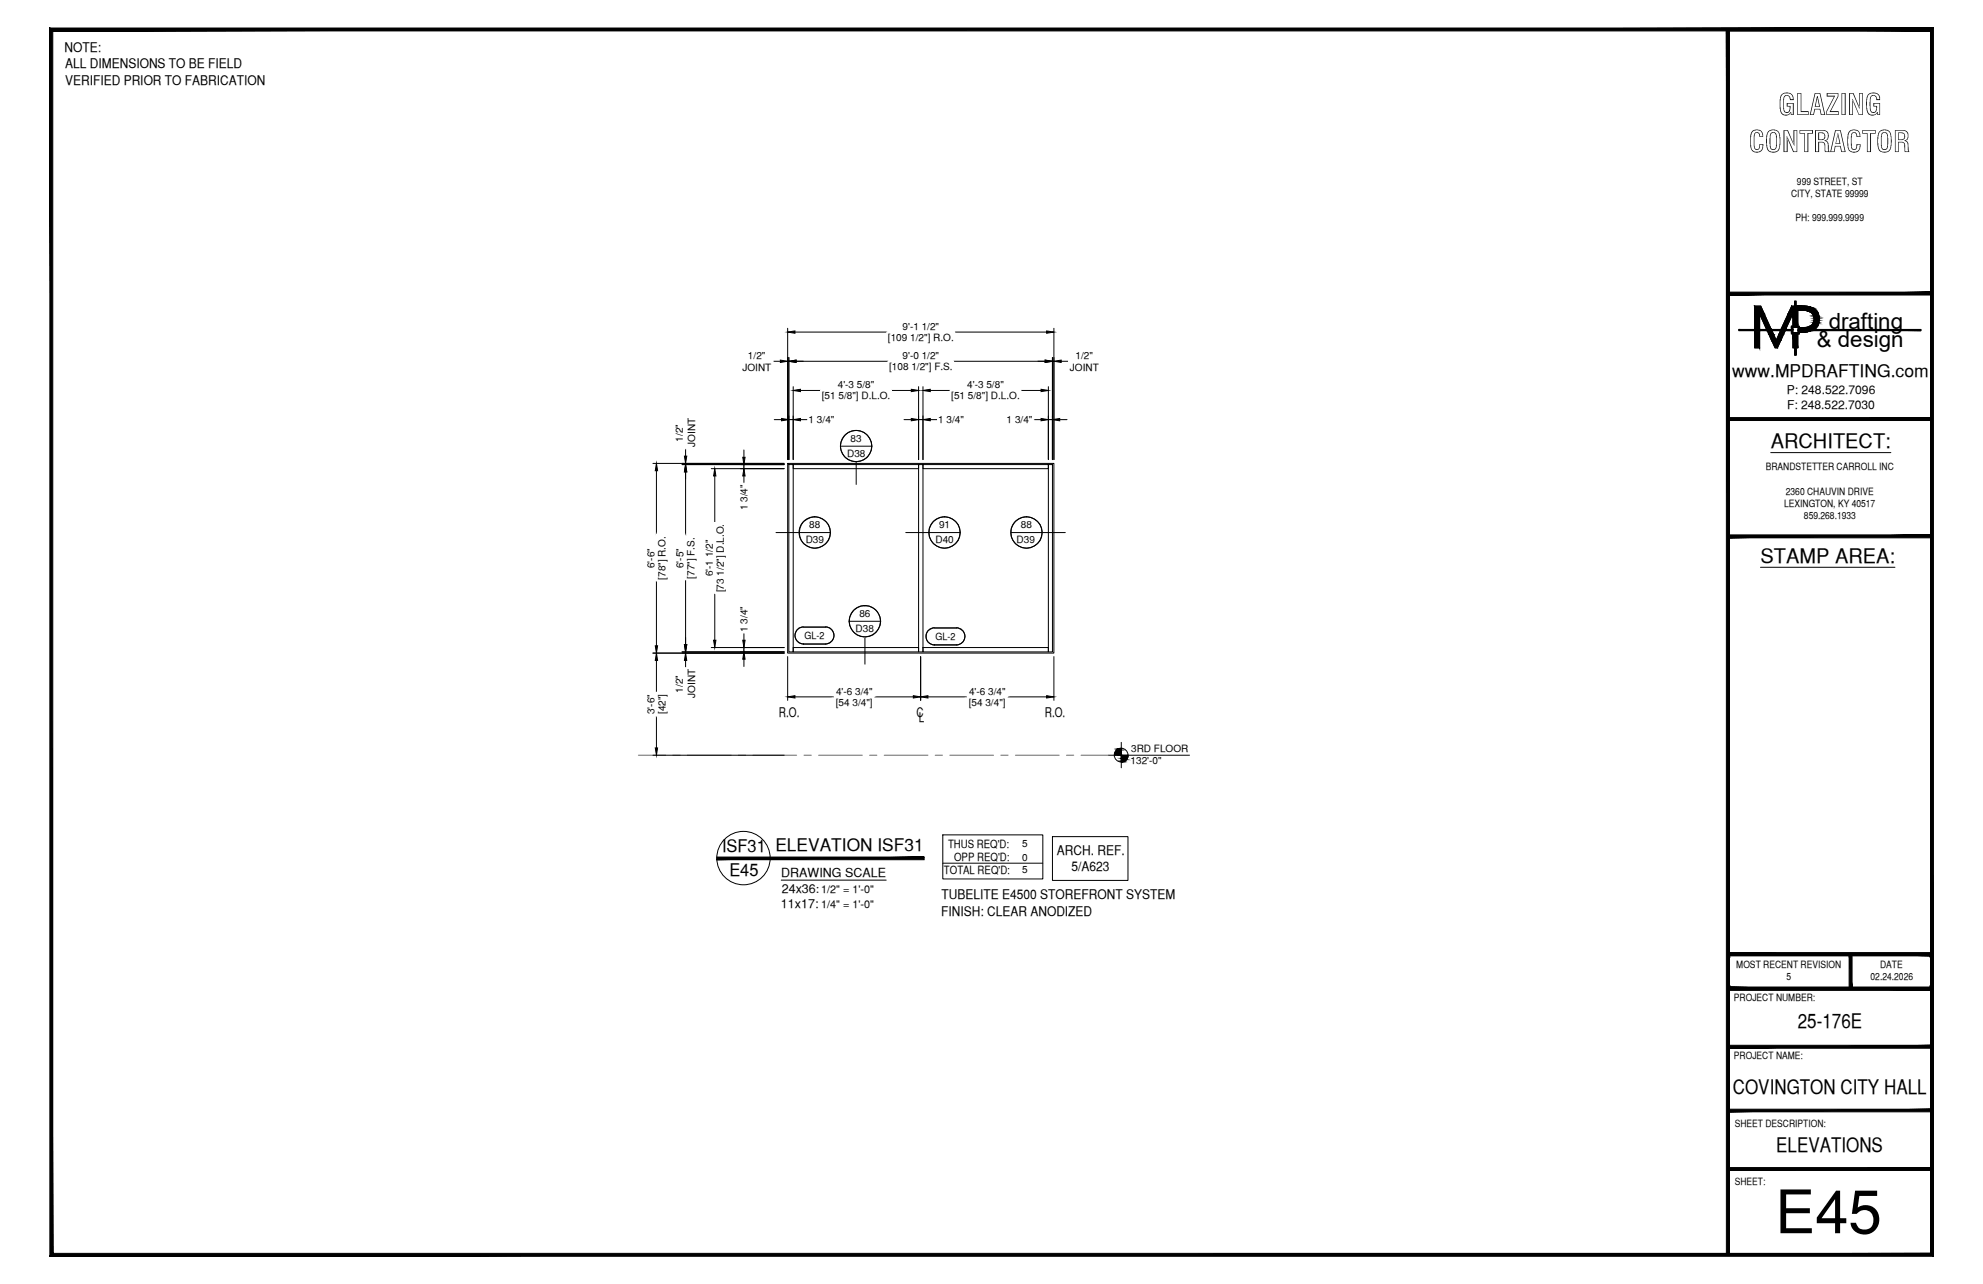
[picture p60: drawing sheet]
<svg xmlns="http://www.w3.org/2000/svg" width="432mm" height="279mm" viewBox="0 0 432 279" stroke-linecap="round" stroke-linejoin="round" font-family="sans-serif">
<defs><g id="words">
<text font-size="13.1" x="386.5" y="268.4">E45</text>
<g font-size="6.3">
<text x="387.2" y="25">GLAZING</text>
<text x="380.8" y="33.1">CONTRACTOR</text>
</g>
<g font-size="4.9">
<text x="398.2" y="71.5">drafting</text>
<text x="395.6" y="75.5">&amp; design</text>
</g>
<g font-size="4.4">
<text x="385.6" y="97.5">ARCHITECT:</text>
<text x="383.3" y="122.5">STAMP AREA:</text>
<text x="391.5" y="223.7">25-176E</text>
<text x="377.3" y="238.1">COVINGTON CITY HALL</text>
<text x="386.8" y="250.7">ELEVATIONS</text>
</g>
<g font-size="3.8">
<text x="377.2" y="82">www.MPDRAFTING.com</text>
<text x="157.2" y="185.4">ISF31 ELEVATION ISF31</text>
<text x="158.8" y="190.6">E45</text>
</g>
<g font-size="2.9">
<text x="14" y="11.2">NOTE:</text>
<text x="14.2" y="14.8">ALL DIMENSIONS TO BE FIELD</text>
<text x="14.2" y="18.4">VERIFIED PRIOR TO FABRICATION</text>
<text x="169.6" y="156.1">R.O.</text>
<text x="199.6" y="156.1">C</text>
<text x="200.1" y="157.1">L</text>
<text x="227.5" y="156.1">R.O.</text>
<text x="230.1" y="186">ARCH. REF.</text>
<text x="233.3" y="189.5">5/A623</text>
<text x="205" y="195.7">TUBELITE E4500 STOREFRONT SYSTEM</text>
<text x="204.9" y="199.3">FINISH: CLEAR ANODIZED</text>
</g>
<g font-size="2.7">
<text x="170.1" y="190.9">DRAWING SCALE</text>
<text x="170.1" y="197.5">11x17:</text>
<text x="170.2" y="194.2">24x36:</text>
</g>
<g font-size="2.6">
<text x="389.1" y="85.8">P: 248.522.7096</text>
<text x="389.1" y="89">F: 248.522.7030</text>
</g>
<g font-size="2.5">
<text x="206.4" y="184.5">THUS REQ'D:</text>
<text x="205.5" y="190.2">TOTAL REQ'D:</text>
<text x="207.8" y="187.4">OPP REQ'D:</text>
</g>
<g font-size="2.4">
<text x="178.8" y="194.4">1/2&quot; = 1'-0&quot;</text>
<text x="178.8" y="197.5">1/4&quot; = 1'-0&quot;</text>
</g>
<g font-size="2.2">
<text x="391.3" y="40.2">999 STREET, ST</text>
<text x="390" y="42.9">CITY, STATE 99999</text>
<text x="391" y="48.2">PH: 999.999.9999</text>
<text x="196.5" y="71.8">9'-1 1/2&quot;</text>
<text x="193.4" y="74.2">[109 1/2&quot;] R.O.</text>
<text x="161.7" y="80.7">JOINT</text>
<text x="162.9" y="78">1/2&quot;</text>
<text x="193.6" y="80.6">[108 1/2&quot;] F.S.</text>
<text x="196.5" y="78.2">9'-0 1/2&quot;</text>
<text x="233" y="80.7">JOINT</text>
<text x="234.2" y="78">1/2&quot;</text>
<text x="178.9" y="86.9">[51 5/8&quot;] D.L.O.</text>
<text x="182.4" y="84.5">4'-3 5/8&quot;</text>
<text x="207.1" y="86.9">[51 5/8&quot;] D.L.O.</text>
<text x="210.6" y="84.5">4'-3 5/8&quot;</text>
<text x="176.1" y="92.1">1 3/4&quot;</text>
<text x="204.3" y="92.1">1 3/4&quot;</text>
<text x="219.2" y="92.1">1 3/4&quot;</text>
<text x="148.7" y="96.1" transform="rotate(-90 148.7 96.1)">1/2&quot;</text>
<text x="151.4" y="97.3" transform="rotate(-90 151.4 97.3)">JOINT</text>
<text x="184.5" y="99.4">D38</text>
<text x="185.2" y="96.1">83</text>
<text x="384.5" y="102.3">BRANDSTETTER CARROLL INC</text>
<text x="388.9" y="107.6">2360 CHAUVIN DRIVE</text>
<text x="162.8" y="111.1" transform="rotate(-90 162.8 111.1)">1 3/4&quot;</text>
<text x="388.5" y="110.3">LEXINGTON, KY 40517</text>
<text x="392.8" y="113">859.268.1933</text>
<text x="175.5" y="118.2">D39</text>
<text x="176.2" y="114.9">88</text>
<text x="203.7" y="118.2">D40</text>
<text x="204.5" y="114.9">91</text>
<text x="221.4" y="118.2">D39</text>
<text x="222.3" y="114.9">88</text>
<text x="142.5" y="123.6" transform="rotate(-90 142.5 123.6)">6'-6&quot;</text>
<text x="148.8" y="123.6" transform="rotate(-90 148.8 123.6)">6'-5&quot;</text>
<text x="151.3" y="125.9" transform="rotate(-90 151.3 125.9)">[77&quot;] F.S.</text>
<text x="155.2" y="125.4" transform="rotate(-90 155.2 125.4)">6'-1 1/2&quot;</text>
<text x="144.9" y="126.2" transform="rotate(-90 144.9 126.2)">[78&quot;] R.O.</text>
<text x="157.6" y="128.9" transform="rotate(-90 157.6 128.9)">[73 1/2&quot;] D.L.O.</text>
<text x="162.8" y="137.5" transform="rotate(-90 162.8 137.5)">1 3/4&quot;</text>
<text x="186.3" y="137.5">D38</text>
<text x="187.1" y="134.2">86</text>
<text x="175.2" y="139.1">GL-2</text>
<text x="203.7" y="139.3">GL-2</text>
<text x="142.5" y="155.4" transform="rotate(-90 142.5 155.4)">3'-6&quot;</text>
<text x="144.9" y="155.4" transform="rotate(-90 144.9 155.4)">[42&quot;]</text>
<text x="148.7" y="150.7" transform="rotate(-90 148.7 150.7)">1/2&quot;</text>
<text x="151.4" y="151.9" transform="rotate(-90 151.4 151.9)">JOINT</text>
<text x="182" y="153.6">[54 3/4&quot;]</text>
<text x="182.1" y="151.2">4'-6 3/4&quot;</text>
<text x="210.9" y="153.6">[54 3/4&quot;]</text>
<text x="211" y="151.2">4'-6 3/4&quot;</text>
<text x="246.2" y="166.2">132'-0&quot;</text>
<text x="246.3" y="163.6">3RD FLOOR</text>
<text x="222.6" y="184.3">5</text>
<text x="222.6" y="187.3">0</text>
<text x="222.6" y="190.1">5</text>
<text x="378.1" y="210.6">MOST RECENT REVISION</text>
<text x="389" y="213.3">5</text>
<text x="407.3" y="213.2">02.24.2026</text>
<text x="409.4" y="210.6">DATE</text>
<text x="377.6" y="217.8">PROJECT NUMBER:</text>
<text x="377.6" y="230.4">PROJECT NAME:</text>
<text x="377.8" y="245.2">SHEET DESCRIPTION:</text>
<text x="377.8" y="257.9">SHEET:</text>
</g>
</g></defs>
<!-- layer: COMPONENTS -->
<path d="M171.8 101.1h.9v40.8h-.9zM172.7 101.1h27.3v.9h-27.3zM200 101.1h1v40.8h-1zM201 101.1h27.3v.9h-27.3zM228.3 101.1h.9v40.8h-.9zM172.7 140.9h27.3v1h-27.3zM201 140.9h27.3v1h-27.3z" fill="none" stroke="#000" stroke-width=".22"/>
<!-- layer: ROUGH OPENING -->
<path d="M171.5 100.8h58v41.3h-58z" fill="none" stroke="#000" stroke-width=".22"/>
<!-- layer: DIM -->
<g fill="none" stroke="#000" stroke-width=".22">
<path d="M168.3 78.6h1.6M171.5 71.4v28.6M171.5 78.6h.3M171.8 77.8v22.2M173.1 72.3h20M173.4 78.6h20M207.6 78.6h20M207.9 72.3h20M229.2 77.8v22.2M229.2 78.6h.3M229.5 71.4v28.6M231.1 78.6h1.6"/>
<path d="M149.3 97.7v1.6M162 97.9v1.6M168.6 91.3h1.6M171.8 91.3h.9M172.7 84.1v15.9M174.3 91.3h1.6M174.3 85h4.4M194.1 85h4.3M196.8 91.3h1.6M200 91.3h1M200 84.1v15.9M201 84.1v15.9"/>
<path d="M202.6 91.3h1.6M202.6 85h4.3M222.3 85h4.4M225.1 91.3h1.6M228.3 91.3h.9M228.3 84.1v15.9M230.8 91.3h1.5M142.2 100.8h28.6M142.9 102.4v14.1M148.5 101.1h22.3M149.3 100.8v.3M149.3 102.7v14"/>
<path d="M154.9 102h15.9M155.6 103.6v10.1M162 101.1v.9M162 103.6v1.6M142.9 126.4v14.1M149.3 126.2v14.1M155.6 129.2v10.1M162 137.7v1.6M142.2 142.1h28.6M142.9 143.7v7M142.9 155.7v7.1M148.5 141.9h22.3"/>
<path d="M149.3 141.9v.2M149.3 143.7v1.6M154.9 140.9h15.9M162 140.9v1M162 143.4v1.6M171.5 142.9v9.5M173.1 151.6h8.6M190.3 151.6h8.6M200.5 142.9v9.5M202.1 151.6h8.6M219.3 151.6h8.6M229.5 142.9v9.5"/>
<path d="M142.2 164.3h28.6"/>
</g>
<g fill="#000" stroke="#000" stroke-width=".22">
<path d="M169.9 78.4l1.6 .2-1.6 .3zM171.5 72.3l1.6-.3v.5zM171.8 78.6l1.6-.2v.5zM227.6 78.4l1.6 .2-1.6 .3zM227.9 72l1.6 .3-1.6 .2zM229.5 78.6l1.6-.2v.5zM149 99.3h.5l-.2 1.5zM161.7 99.5h.5l-.2 1.6zM170.2 91.1l1.6 .2-1.6 .3zM172.7 91.3l1.6-.2v.5zM172.7 85l1.6-.3v.5zM198.4 84.7l1.6 .3-1.6 .2z"/>
<path d="M198.4 91.1l1.6 .2-1.6 .3zM201 91.3l1.6-.2v.5zM201 85l1.6-.3v.5zM226.7 91.1l1.6 .2-1.6 .3zM226.7 84.7l1.6 .3-1.6 .2zM229.2 91.3l1.6-.2v.5zM142.9 100.8l.3 1.6h-.5zM149.3 101.1l.2 1.6h-.5zM155.6 102l.3 1.6h-.5zM162 102l.2 1.6h-.5zM155.4 139.3h.5l-.3 1.6zM161.7 139.3h.5l-.2 1.6z"/>
<path d="M142.7 140.5h.5l-.3 1.6zM142.9 142.1l.3 1.6h-.5zM149 140.3h.5l-.2 1.6zM149.3 142.1l.2 1.6h-.5zM162 141.9l.2 1.5h-.5zM171.5 151.6l1.6-.2v.5zM198.9 151.4l1.6 .2-1.6 .3zM200.5 151.6l1.6-.2v.5zM227.9 151.4l1.6 .2-1.6 .3zM142.7 162.8h.5l-.3 1.5z"/>
</g>
<g fill="#fff" stroke="#fff" stroke-width=".22">
<path d="M196.2 69.8v2.5l8.6-2.5zM196.2 72.3l8.6-2.5v2.5z"/>
<path d="M193.1 72.3v2.8l14.8-2.8zM193.1 75.1l14.8-2.8v2.8z"/>
<path d="M196.2 76.1v2.5l8.6-2.5zM196.2 78.6l8.6-2.5v2.5z"/>
<path d="M193.4 78.6v2.9l14.2-2.9zM193.4 81.5l14.2-2.9v2.9z"/>
<path d="M232.7 76.1v5.1l6.9-5.1zM232.7 81.2l6.9-5.1v5.1z"/>
<path d="M161.4 76.1v5.1l6.9-5.1zM161.4 81.2l6.9-5.1v5.1z"/>
<path d="M175.9 90.1v2.4l6-2.4zM175.9 92.5l6-2.4v2.4z"/>
<path d="M182.1 82.5v2.5l8.6-2.5zM182.1 85l8.6-2.5v2.5z"/>
<path d="M178.7 85v2.8l15.4-2.8zM178.7 87.8l15.4-2.8v2.8z"/>
<path d="M204.2 90.1v2.4l6-2.4zM204.2 92.5l6-2.4v2.4z"/>
<path d="M219 90.1v2.4l6.1-2.4zM219 92.5l6.1-2.4v2.4z"/>
<path d="M210.3 82.5v2.5l8.6-2.5zM210.3 85l8.6-2.5v2.5z"/>
<path d="M206.9 85v2.8l15.4-2.8zM206.9 87.8l15.4-2.8v2.8z"/>
<path d="M140.5 119v4.9h2.4zM140.5 119h2.4v4.9z"/>
<path d="M142.9 116.5v9.9h2.9zM142.9 116.5h2.9v9.9z"/>
<path d="M146.9 119v4.9h2.4zM146.9 119h2.4v4.9z"/>
<path d="M149.3 116.7v9.5h2.8zM149.3 116.7h2.8v9.5z"/>
<path d="M146.7 90.6v7.1h5.1zM146.7 90.6h5.1v7.1z"/>
<path d="M146.7 145.3v7h5.1zM146.7 145.3h5.1v7z"/>
<path d="M160.8 131.6v6.1h2.4zM160.8 131.6h2.4v6.1z"/>
<path d="M160.8 105.2v6.1h2.4zM160.8 105.2h2.4v6.1z"/>
<path d="M153.2 117.2v8.5h2.4zM153.2 117.2h2.4v8.5z"/>
<path d="M155.6 113.7v15.5h2.9zM155.6 113.7h2.9v15.5z"/>
<path d="M181.7 149.2v2.4l8.6-2.4zM181.7 151.6l8.6-2.4v2.4z"/>
<path d="M181.7 151.6v2.9l8.5-2.9zM181.7 154.5l8.5-2.9v2.9z"/>
<path d="M210.7 149.2v2.4l8.6-2.4zM210.7 151.6l8.6-2.4v2.4z"/>
<path d="M210.7 151.6v2.9l8.6-2.9zM210.7 154.5l8.6-2.9v2.9z"/>
<path d="M140.5 150.7v5h2.4zM140.5 150.7h2.4v5z"/>
<path d="M142.9 150.7v4.9h2.9zM142.9 150.7h2.9v4.9z"/>
</g>
<!-- layer: SYMBOLS -->
<g fill="none" stroke="#000" stroke-width=".22">
<path d="M183 97.1h6.9M169 115.9h11.8M186.4 100.5v4.9M197.2 115.9h11.9M220.2 115.9h11.8M173.5 137.1l.6-.4 .6-.2h5.1a1.84 1.84 0 0 1 1.8 1.8 1.84 1.84 0 0 1-1.8 1.8h-4.8a1.87 1.87 0 0 1-1.7-1 1.87 1.87 0 0 1 .2-2zM175 136.4a1.87 1.87 0 0 0-1.9 1.9 1.87 1.87 0 0 0 1.9 1.8M175 136.5h4.8M179.7 136.4a1.87 1.87 0 0 1 1.9 1.9 1.87 1.87 0 0 1-1.9 1.8h-4.7M184.9 135.2h6.9M188.3 138.6v5.9M202.1 137.3l1.1-.6h5.1a1.84 1.84 0 0 1 1.8 1.8 1.84 1.84 0 0 1-1.8 1.8h-4.8a1.84 1.84 0 0 1-1.7-1 1.84 1.84 0 0 1 .3-2z"/>
<path d="M203.5 136.6a1.87 1.87 0 0 0-1.9 1.9 1.87 1.87 0 0 0 1.9 1.8M203.5 136.7h4.8M208.2 136.6a1.87 1.87 0 0 1 1.9 1.9 1.87 1.87 0 0 1-1.9 1.8M203.5 140.3h4.8M241.4 164.3h17.6M244.2 161.5v5.6M205.3 181.7h21.8v9.6h-21.8zM205.3 187.8h21.8"/>
<circle cx="186.4" cy="97.1" r="3.4"/>
<circle cx="177.4" cy="115.9" r="3.4"/>
<circle cx="177.5" cy="115.9" r="3.4"/>
<circle cx="205.6" cy="115.9" r="3.4"/>
<circle cx="205.7" cy="115.9" r="3.4"/>
<circle cx="223.5" cy="115.9" r="3.4"/>
<circle cx="223.6" cy="115.9" r="3.4"/>
<circle cx="188.3" cy="135.2" r="3.4"/>
<circle cx="244.1" cy="164.3" r="1.49"/>
<circle cx="161.9" cy="186.7" r="5.8"/>
</g>
<g fill="#000" stroke="#000" stroke-width=".22">
<path d="M243.9 162.9l.3-.1zM244.2 165.7h.5z"/>
<path d="M243.9 162.9h.3zM243.6 162.9h.6z"/>
<path d="M243.6 162.9l.6 .1zM243.4 163h.8z"/>
<path d="M243.4 163l.8 .2v-.2zM243.4 163l.8 .2h-1z"/>
<path d="M243.2 163.2l1 .2v-.2zM243.2 163.2l1 .2h-1.2z"/>
<path d="M243 163.4l1.2 .2v-.2zM243 163.4l1.2 .2h-1.3z"/>
<path d="M242.9 163.6l1.3 .2v-.2zM242.9 163.6l1.3 .2h-1.4z"/>
<path d="M242.8 163.8l1.4 .3v-.3zM242.8 163.8l1.4 .3h-1.5z"/>
<path d="M242.7 164.1l1.5 .2v-.2zM242.7 164.1l1.5 .2h-1.5z"/>
<path d="M244.2 165.8h.2zM244.2 165.7l.2 .1z"/>
<path d="M244.2 165.6l.5 .1 .2-.1zM244.2 165.6l.5 .1h-.5z"/>
<path d="M244.2 165.5l.7 .1 .2-.1zM244.2 165.5l.7 .1h-.7z"/>
<path d="M244.2 165.3l.9 .2 .2-.2zM244.2 165.3l.9 .2h-.9z"/>
<path d="M244.2 165l1.1 .3 .1-.3zM244.2 165l1.1 .3h-1.1z"/>
<path d="M244.2 164.8l1.2 .2 .2-.2zM244.2 164.8l1.2 .2h-1.2z"/>
<path d="M244.2 164.3l1.4 .3v-.3zM244.2 164.3l1.4 .3h-1.4z"/>
<path d="M244.2 164.6l1.4 .2v-.2zM244.2 164.6l1.4 .2h-1.4z"/>
<path d="M156.1 186.5v.6l45.1-.6zM156.1 187.1l45.1-.6v.6z"/>
</g>
<!-- layer: GRID LINES -->
<g fill="none" stroke="#6c6c6c" stroke-width=".22">
<path d="M139 164.3h5.9M146.5 164.3h1.6M149.7 164.3h9.5M160.8 164.3h1.6M164 164.3h9.5M175.1 164.3h1.6M178.2 164.3h9.6M189.4 164.3h1.5M192.5 164.3h9.6M203.6 164.3h1.6M206.8 164.3h9.5M217.9 164.3h1.6"/>
<path d="M221.1 164.3h9.5M232.2 164.3h1.6M235.4 164.3h6"/>
</g>
<!-- layer: MEDIUM_2 -->
<path d="M170.1 191.5h22.9" fill="none" stroke="#000" stroke-width=".22"/>
<!-- layer: NOTES -->
<path d="M229.2 182.1h16.4v9.5h-16.4z" fill="none" stroke="#000" stroke-width=".22"/>
<!-- layer: SYMBOLS -->
<path d="M186.4 93.7l.9 .1M177.4 112.5l.9 .1M205.7 112.5l.9 .1M223.5 112.5l-.9 .1M179.8 136.5h-5.1h5.4M188.3 131.8l.9 .1M208.3 136.7h-5.1h5.4M174.6 140.1h5.5h-5.1h4.8M203.2 140.3h5.4h-5.1h4.8" fill="none" stroke="#fff" stroke-width=".22"/>
<g fill="#fff" stroke="#fff" stroke-width=".22">
<path d="M174.1 136.7l.6-.2h5.4zM174.1 136.7h6.6l-.6-.2zM173.5 137.1l.6-.4h6.6zM173.5 137.1h7.7l-.5-.4zM173.5 137.1h7.7l-8 .6zM173.2 137.7h8.3l-.3-.6zM173.2 137.7h8.3l-8.4 .6zM173.1 138.3h8.5l-.1-.6zM173.1 138.3h8.5l-8.4 .6zM173.2 138.9h8.3l.1-.6zM173.2 138.9h8.3l-8 .5zM173.5 139.4h7.7l.3-.5zM173.5 139.4h7.7l-7.1 .5zM174.1 139.9h6.6l.5-.5zM174.1 139.9h6.6l-6.1 .2zM174.6 140.1h5.5l.6-.2z"/>
<path d="M202.6 136.9l.6-.2h5.4zM202.6 136.9h6.6l-.6-.2zM202.1 137.3l.5-.4h6.6zM202.1 137.3h7.6l-.5-.4zM202.1 137.3h7.6l-8 .6zM201.7 137.9h8.3l-.3-.6zM201.7 137.9h8.3l-8.3 .6zM201.7 138.5h8.4l-.1-.6zM201.7 138.5h8.4l-8.4 .6zM201.7 139.1h8.3l.1-.6zM201.7 139.1h8.3l-7.9 .6zM202.1 139.7h7.6l.3-.6zM202.1 139.7h7.6l-7.1 .4zM202.6 140.1h6.6l.5-.4zM202.6 140.1h6.6l-6 .2zM203.2 140.3h5.4l.6-.2z"/>
<path d="M186.6 138.2l1.7 .4zM186.6 138.2l2.6 .3-.9 .1zM185.9 137.6l.7 .6 2.6 .3zM185.9 137.6l4.2 .6-.9 .3zM185.4 136.9l.5 .7 4.2 .6zM185.4 136.9l5.4 .7-.7 .6zM185 136.1l.4 .8 5.4 .7zM185 136.1l6.3 .8-.5 .7zM184.9 135.2l.1 .9 6.3 .8zM184.9 135.2l6.7 .9-.3 .8zM185 134.3l-.1 .9 6.7 .9zM185 134.3l6.8 .9-.2 .9zM185.4 133.5l-.4 .8 6.8 .9zM185.4 133.5l6.2 .8 .2 .9zM185.9 132.8l-.5 .7 6.2 .8zM185.9 132.8l5.4 .7 .3 .8zM185.9 132.8l5.4 .7-4.7-1.2zM186.6 132.3l4.2 .5 .5 .7zM186.6 132.3l4.2 .5-3.3-.9zM187.5 131.9l2.6 .4 .7 .5zM187.5 131.9l2.6 .4-1.8-.5zM188.3 131.8l.9 .1 .9 .4z"/>
<path d="M175.8 118.8l.8 .4 .8 .1zM175.8 118.8l2.5 .4-.9 .1zM175 118.3l.8 .5 2.5 .4zM175 118.3l4.1 .5-.8 .4zM174.5 117.6l.5 .7 4.1 .5zM174.5 117.6l5.3 .7-.7 .5zM174.2 116.8l.3 .8 5.3 .7zM174.2 116.8l6.2 .8-.6 .7zM174.1 115.9l.1 .9 6.2 .8zM174.1 115.9l6.6 .9-.3 .8zM174.2 115l-.1 .9 6.6 .9zM174.2 115l6.6 .9-.1 .9zM174.5 114.2l-.3 .8 6.6 .9zM174.5 114.2l6.2 .8 .1 .9zM175 113.5l-.5 .7 6.2 .8zM175 113.5l5.4 .7 .3 .8zM175 113.5l5.4 .7-4.6-1.2zM175.8 113l4 .5 .6 .7zM175.8 113l4 .5-3.2-.9zM176.6 112.6l2.5 .4 .7 .5zM176.6 112.6l2.5 .4-1.7-.5zM177.4 112.5l.9 .1 .8 .4z"/>
<path d="M204 118.8l.8 .4 .9 .1zM204 118.8l2.6 .4-.9 .1zM203.3 118.3l.7 .5 2.6 .4zM203.3 118.3l4.1 .5-.8 .4zM202.8 117.6l.5 .7 4.1 .5zM202.8 117.6l5.3 .7-.7 .5zM202.4 116.8l.4 .8 5.3 .7zM202.4 116.8l6.3 .8-.6 .7zM202.3 115.9l.1 .9 6.3 .8zM202.3 115.9l6.7 .9-.3 .8zM202.4 115l-.1 .9 6.7 .9zM202.4 115l6.7 .9-.1 .9zM202.8 114.2l-.4 .8 6.7 .9zM202.8 114.2l6.2 .8 .1 .9zM203.3 113.5l-.5 .7 6.2 .8zM203.3 113.5l5.4 .7 .3 .8zM203.3 113.5l5.4 .7-4.7-1.2zM204 113l4.1 .5 .6 .7zM204 113l4.1 .5-3.3-.9zM204.8 112.6l2.6 .4 .7 .5zM204.8 112.6l2.6 .4-1.7-.5zM205.7 112.5l.9 .1 .8 .4z"/>
<path d="M223.5 119.3l1.7-.5-.8 .4zM222.6 119.2l.9 .1 1.7-.5zM222.6 119.2l3.3-.9-.7 .5zM221.8 118.8l.8 .4 3.3-.9zM221.8 118.8l4.7-1.2-.6 .7zM221.1 118.3l.7 .5 4.7-1.2zM221.1 118.3l5.7-1.5-.3 .8zM220.6 117.6l.5 .7 5.7-1.5zM220.6 117.6l6.3-1.7-.1 .9zM220.2 116.8l.4 .8 6.3-1.7zM220.2 116.8l6.6-1.8 .1 .9zM220.2 115.9v.9l6.6-1.8zM220.2 115.9l6.3-1.7 .3 .8zM220.2 115v.9l6.3-1.7zM220.2 115l5.7-1.5 .6 .7zM220.6 114.2l-.4 .8 5.7-1.5zM220.6 114.2l4.6-1.2 .7 .5zM221.1 113.5l-.5 .7 4.6-1.2zM221.1 113.5l3.3-.9 .8 .4zM221.1 113.5l3.3-.9-2.6 .4zM221.8 113l1.7-.5 .9 .1zM221.8 113l1.7-.5-.9 .1z"/>
<path d="M184.7 100l1.7 .5zM184.7 100l2.6 .3-.9 .2zM184 99.5l.7 .5 2.6 .3zM184 99.5l4.2 .5-.9 .3zM183.5 98.8l.5 .7 4.2 .5zM183.5 98.8l5.3 .7-.6 .5zM183.1 98l.4 .8 5.3 .7zM183.1 98l6.3 .8-.6 .7zM183 97.1l.1 .9 6.3 .8zM183 97.1l6.7 .9-.3 .8zM183.1 96.2l-.1 .9 6.7 .9zM183.1 96.2l6.8 .9-.2 .9zM183.5 95.4l-.4 .8 6.8 .9zM183.5 95.4l6.2 .8 .2 .9zM184 94.7l-.5 .7 6.2 .8zM184 94.7l5.4 .7 .3 .8zM184 94.7l5.4 .7-4.7-1.3zM184.7 94.1l4.1 .6 .6 .7zM184.7 94.1l4.1 .6-3.3-.9zM185.5 93.8l2.7 .3 .6 .6zM185.5 93.8l2.7 .3-1.8-.4zM186.4 93.7l1.8 .4z"/>
</g>
<!-- layer: TITLE BLOCK -->
<g fill="#000" stroke="#000" stroke-width=".22">
<path d="M393.1 71.3h2.4zM394.3 68h1.6z"/>
<path d="M376.3 6.5v.2h44.1zM376.3 6.5h44.3l-.2 .2z"/>
<path d="M375.9 6.4l.7 266.6v-266.6zM375.9 6.4l.7 266.6h-.7z"/>
<path d="M420.6 6.5l-.2 .2 .2 234.9zM420.4 6.7l.2 234.9h-.2z"/>
<path d="M421 6.1l-.6 .6 .6 266.7zM420.4 6.7l.6 266.7-.6-.7zM10.9 273.4h410.1l-.6-.7zM10.9 273.4l.6-.7h408.9zM10.9 6.1v267.3l.6-.7zM10.9 6.1l.6 .6v266zM10.9 6.1l.6 .6 409.5-.6zM11.5 6.7l409.5-.6-.6 .6z"/>
<path d="M382.1 68.3h1.1zM382.1 68.3h1.1z"/>
<path d="M382.1 68.3l1.1 3.3v-3.3zM382.1 68.3l1.1 3.3h-1.1z"/>
<path d="M382.1 72.1l1.1 3.6v-3.6zM382.1 72.1l1.1 3.6h-1.1z"/>
<path d="M382.1 66.6l2.1 1.7-.8-1.7zM382.1 66.6l2.1 1.7h-2.1z"/>
<path d="M383.2 68.3h1zM383.2 68.3h1z"/>
<path d="M383.2 68.3l2.4 3.3-1.4-3.3zM383.2 68.3l2.4 3.3h-1z"/>
<path d="M384.9 72.1l1.3 .7-.3-.7zM384.9 72.1l1.3 .7h-1z"/>
<path d="M385.2 72.8l1.6 1.2-.6-1.2zM385.2 72.8l1.6 1.2h-1z"/>
<path d="M385.8 74l1.2 1.7 .8-1.7zM385.8 74l1.2 1.7h-.5z"/>
<path d="M387.3 72.8l.5 1.2 .6-1.2zM387.3 72.8l.5 1.2h-1z"/>
<path d="M387.7 72.1l.7 .7 .3-.7zM387.7 72.1l.7 .7h-1.1z"/>
<path d="M389.4 68.3l-.5 3.3 1.5-3.3zM389.4 68.3l-.5 3.3h-1z"/>
<path d="M390.1 71.2l.3 .5v-.5zM390.1 71.2l.3 .5h-.3z"/>
<path d="M378.7 71.7l11.7 .2v-.2zM378.7 71.7l11.7 .2h-11.7z"/>
<path d="M390.1 71.9l.3 .5v-.5zM390.1 71.9l.3 .5h-.3z"/>
<path d="M390.1 66.6l.6 1.7v-1.7zM390.1 66.6l.6 1.7h-1.3z"/>
<path d="M390.4 68.3l.3 2.6v-2.6zM390.4 68.3l.3 2.6h-.3z"/>
<path d="M390.4 72.8l.3 2.9v-2.9zM390.4 72.8l.3 2.9h-.3z"/>
<path d="M390.8 65.5l.3 5.5v-5.5zM390.8 65.5l.3 5.5h-.3z"/>
<path d="M390.8 72.6l.3 4.7v-4.7zM390.8 72.6l.3 4.7h-.3z"/>
<path d="M391.2 67.6l.3 3.3v-3.3zM391.2 67.6l.3 3.3h-.3z"/>
<path d="M391.2 72.8l.3 2.9v-2.9zM391.2 72.8l.3 2.9h-.3z"/>
<path d="M390.1 71l1.7 .2v-.2zM390.1 71l1.7 .2h-1.7z"/>
<path d="M391.5 71.2l.3 .5v-.5zM391.5 71.2l.3 .5h-.3z"/>
<path d="M391.5 71.9l.3 .5v-.5zM391.5 71.9l.3 .5h-.3z"/>
<path d="M390.1 72.4l1.7 .2v-.2zM390.1 72.4l1.7 .2h-1.7z"/>
<path d="M391.2 66.6l2.4 .1zM391.2 66.6l2.4 .1z"/>
<path d="M391.2 66.7l3.1 .2-.7-.2zM391.2 66.7l3.1 .2h-3.1z"/>
<path d="M391.9 72.2h1.7zM391.9 72.2l1.2 .1z"/>
<path d="M391.9 72.1l1.7 .1 .6-.1zM391.9 72.1l1.7 .1h-1.7z"/>
<path d="M391.2 66.9l3.8 .2-.7-.2zM391.2 66.9l3.8 .2h-3.8z"/>
<path d="M391.2 67.1l4.2 .3-.4-.3zM391.2 67.1l4.2 .3h-4.2z"/>
<path d="M391.2 67.4l4.3 .2-.1-.2zM391.2 67.4l4.3 .2h-4.3z"/>
<path d="M392.9 67.6h2.6zM392.9 67.6h2.6z"/>
<path d="M393.3 67.6l2.3 .1-.1-.1zM393.3 67.6l2.3 .1zM393.6 67.7h2zM393.6 67.7h2z"/>
<path d="M393.4 71.2l2.1 .1zM393.1 71.3h2.4zM393.1 71.3h2.4z"/>
<path d="M391.9 71.3l3.3 .3 .3-.3zM391.9 71.3l3.3 .3h-3.3z"/>
<path d="M393.6 67.7l2.1 .1-.1-.1zM393.6 67.7l2.1 .1z"/>
<path d="M393.8 71.2h1.8zM393.4 71.2h2.1z"/>
<path d="M394 67.8l1.9 .2-.2-.2zM394 67.8l1.9 .2h-1.6zM394.3 68h1.6z"/>
<path d="M394.1 71.1l1.5 .1 .1-.1zM393.8 71.2l.3-.1 1.5 .1z"/>
<path d="M394.2 70.9l1.5 .2 .1-.2zM394.2 70.9l1.5 .2h-1.6z"/>
<path d="M394.4 68l1.5 .2v-.2zM394.4 68l1.5 .2h-1.3z"/>
<path d="M394.4 70.9h1.5zM394.2 70.9h1.6z"/>
<path d="M394.6 68.2l1.4 .1-.1-.1zM394.6 68.2l1.4 .1h-1.3z"/>
<path d="M394.6 70.7l1.3 .2v-.2zM394.6 70.7l1.3 .2h-1.5z"/>
<path d="M394.7 68.3l1.3 .2v-.2zM394.7 68.3l1.3 .2h-1.2z"/>
<path d="M394.8 68.5l1.2 .2v-.2zM394.8 68.5l1.2 .2h-1.1zM394.9 68.7h1.1zM394.9 68.7h1.1z"/>
<path d="M394.8 70.4l1.2 .1v-.1zM394.8 70.4l1.2 .1h-1.3z"/>
<path d="M394.7 70.5l1.2 .2 .1-.2zM394.7 70.5l1.2 .2h-1.3z"/>
<path d="M394.9 68.7l1.2 .3-.1-.3zM394.9 68.7l1.2 .3h-1.1z"/>
<path d="M394.9 70.2l1.1 .2v-.2zM394.9 70.2l1.1 .2h-1.2z"/>
<path d="M395 69l1.1 .2v-.2zM395 69l1.1 .2h-1.1z"/>
<path d="M395 69.2l1.1 .2v-.2zM395 69.2l1.1 .2h-1.1z"/>
<path d="M395 69.4l1.1 .3v-.3zM395 69.4l1.1 .3h-1.1z"/>
<path d="M395 69.7l1.1 .1v-.1zM395 69.7l1.1 .1h-1.1z"/>
<path d="M395 69.8l1 .4 .1-.4zM395 69.8l1 .4h-1.1zM394.9 70.2h1.1zM394.9 70.2h1.1z"/>
<path d="M391.5 71.7l26.8 .2v-.2zM391.5 71.7l26.8 .2h-26.8z"/>
<path d="M376.3 64.2h44.3v-.6zM376.3 63.6h44.3l-44.3 .6z"/>
<path d="M376.3 91.5h44.3v-.6zM376.3 90.9h44.3l-44.3 .6z"/>
<path d="M376.3 117h44.3v-.6zM376.3 116.4h44.3l-44.3 .6z"/>
<path d="M376.3 215.1v.4l.3-.7zM376.6 214.8l44 .7h-44.3zM376.6 214.8l44 .7-.2-.7zM420.4 214.8l.2 .3v.4z"/>
<path d="M376.3 215.1v.4l.3-.7zM376.6 214.8l44 .7h-44.3zM376.6 214.8l44 .7-.2-.7zM420.4 214.8l.2 .3v.4z"/>
<path d="M376.6 208l-.3 7.1 .3-.3zM376.3 207.7l.3 .3-.3 7.1z"/>
<path d="M376.6 208l-.3 7.1 .3-.3zM376.3 207.7l.3 .3-.3 7.1z"/>
<path d="M402.7 207.6l.6 7.5v-7.5zM402.7 207.6l.6 7.5h-.6z"/>
<path d="M420.4 208v6.8l.2-7.1zM420.6 207.7v7.4l-.2-.3z"/>
<path d="M420.4 208v6.8l.2-7.1zM420.6 207.7v7.4l-.2-.3z"/>
<path d="M420.6 207.3l-.2 .7 .2-.3zM376.3 207.3h44.3l-.2 .7zM376.3 207.3l.3 .7h43.8zM376.3 207.3l.3 .7-.3-.3z"/>
<path d="M420.6 207.3l-.2 .7 .2-.3zM376.3 207.3h44.3l-.2 .7zM376.3 207.3l.3 .7h43.8zM376.3 207.3l.3 .7-.3-.3z"/>
<path d="M376.3 215.3h44.3v-.3zM376.3 215h44.3l-44.3 .3z"/>
<path d="M376.3 228.1h44.3v-.6zM376.3 227.5h44.3l-44.3 .6z"/>
<path d="M376.2 254.1v.6l44.5-.6zM376.2 254.7l44.5-.6v.6z"/>
<path d="M376.2 241.4v.5l44.5-.5zM376.2 241.9l44.5-.5v.5z"/>
<path d="M376.3 6.5v235.1h.3zM376.3 6.5h.3v235.1z"/>
</g>
<g fill="none" stroke="#000" stroke-width=".22">
<path d="M376.3 63.9h44.3M378.7 71.7h11.4v-.7h.7v-5.5h.3v5.5h.7v.7h26.5v.2h-26.5v.7h-.7v4.7h-.3v-4.7h-.7v-.7h-11.4zM382.1 72.1h1.1v3.6h-1.1zM382.1 66.6h1.3l2.2 5h-1l-1.4-3.3v3.3h-1.1zM384.9 72.1h1l.9 1.9 .9-1.9h1l-1.7 3.6h-.5zM390.1 66.6h.6v4.3h-.3v-2.6l-1.5 3.3h-1zM390.4 71.2h1.1v1.2h-1.1zM390.4 72.8h.3v2.9h-.3zM391.2 72.8h.3v2.9h-.3zM392.8 67.6l.8 .1 .7 .3M393.1 71.3h-1.2v.3h3.3M394.2 72.1h-2.3v.2h1.2"/>
<path d="M394.2 72l-1.1 .2M394.3 70.8l-1.3 .4M394.3 68l.6 .9M394.9 69.9l-.6 .9M395 68.9v1M395 67.1l.6 .5 .4 1.1M395 67.1l-1.2-.4-2.6-.1v4.3h.3v-3.3h1.4M396 70.1l-.3 .8-.5 .7M396.1 68.7v1.4M385.6 98.5h26.1M383.3 123.4h29.3"/>
</g>
<use href="#words"/>
</svg>
